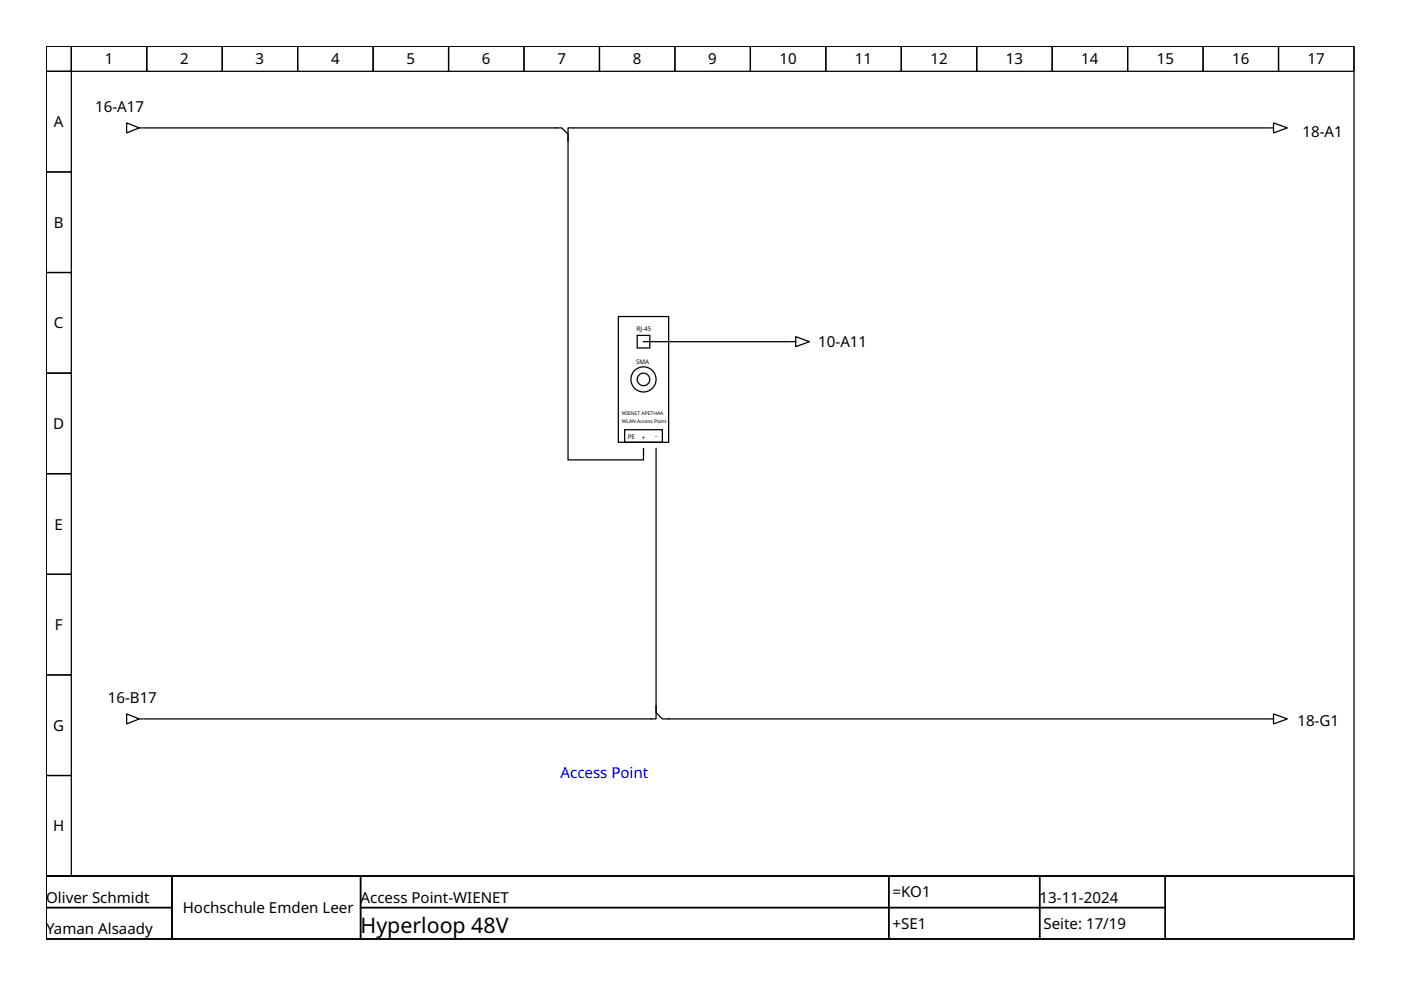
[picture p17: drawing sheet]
<svg xmlns="http://www.w3.org/2000/svg" width="297mm" height="210mm" viewBox="0 0 297 210" stroke-linecap="round" stroke-linejoin="round" font-family="sans-serif">
<defs><g id="words">
<text font-size="4.5" x="76.4" y="197.8">Hyperloop 48V</text>
<g font-size="3.2">
<text x="22.2" y="13.7">1</text>
<text x="38.2" y="13.7">2</text>
<text x="54.2" y="13.7">3</text>
<text x="70.2" y="13.7">4</text>
<text x="86.2" y="13.7">5</text>
<text x="102.2" y="13.7">6</text>
<text x="118.2" y="13.7">7</text>
<text x="134.2" y="13.7">8</text>
<text x="150.2" y="13.7">9</text>
<text x="165.3" y="13.7">10</text>
<text x="181.3" y="13.7">11</text>
<text x="197.3" y="13.7">12</text>
<text x="213.3" y="13.7">13</text>
<text x="229.3" y="13.7">14</text>
<text x="245.2" y="13.7">15</text>
<text x="261.2" y="13.7">16</text>
<text x="277.2" y="13.7">17</text>
<text x="20.2" y="23.7">16-A17</text>
<text x="11.4" y="27">A</text>
<text x="276.1" y="29">18-A1</text>
<text x="11.4" y="48.3">B</text>
<text x="11.4" y="69.6">C</text>
<text x="173.5" y="73.5">10-A11</text>
<text x="11.3" y="91">D</text>
<text x="11.6" y="112.3">E</text>
<text x="11.6" y="133.6">F</text>
<text x="22.9" y="149">16-B17</text>
<text x="11.3" y="155">G</text>
<text x="275.1" y="153.9">18-G1</text>
<text x="11.3" y="176.3">H</text>
<text x="9.8" y="191.4">Oliver Schmidt</text>
<text x="76.4" y="191.4">Access Point-WIENET</text>
<text x="189.3" y="190.3">=KO1</text>
<text x="220.4" y="191.4">13-11-2024</text>
<text x="38.7" y="193.6">Hochschule Emden Leer</text>
<text x="189.3" y="197">+SE1</text>
<text x="221.2" y="197">Seite: 17/19</text>
<text x="9.8" y="198">Yaman Alsaady</text>
</g>
<text font-size="3.2" fill="#00f" x="118.8" y="165">Access Point</text>
<g font-size="1.3">
<text x="134.9" y="70.2">RJ-45</text>
<text x="134.9" y="77.1">SMA</text>
<text x="133.1" y="93.2">PE</text>
<text x="136.1" y="93.3">+</text>
<text x="138.9" y="92.9">-</text>
</g>
<g font-size="1.1">
<text x="131.8" y="87.9">WIENET APETHAA</text>
<text x="131.8" y="89.8">WLAN Access Point</text>
</g>
</g></defs>
<g fill="none" stroke="#000" stroke-width=".27">
<path d="M9.8 9.8h277.3v176h-277.3zM9.8 9.8h5.3v5.3h-5.3zM9.8 15.1h5.3v21.4h-5.3zM15.1 9.8h16v5.3h-16zM31.1 9.8h16v5.3h-16zM47.1 9.8h16v5.3h-16zM63.1 9.8h16v5.3h-16zM79.1 9.8h16v5.3h-16zM95.1 9.8h16v5.3h-16zM111.1 9.8h16v5.3h-16zM127.1 9.8h16v5.3h-16zM143.1 9.8h16v5.3h-16z"/>
<path d="M159.1 9.8h16v5.3h-16zM175.1 9.8h16v5.3h-16zM191.1 9.8h16v5.3h-16zM207.1 9.8h16v5.3h-16zM223.1 9.8h16v5.3h-16zM239.1 9.8h16v5.3h-16zM255.1 9.8h16v5.3h-16zM271.1 9.8h16v5.3h-16zM9.8 36.5h5.3v21.3h-5.3zM26.9 26.1l2.6 1-2.6 1.1zM29.5 27.1h.8M30.6 27.1h88.5l1.3 1.4v1.3"/>
<path d="M120.4 29.8v67.7h16v-2.4M268.9 27.1h-148.5v2.7M269.2 27.1h.8M270 26.1l2.9 1-2.9 1.1zM9.8 57.8h5.3v21.3h-5.3zM9.8 79.1h5.3v21.3h-5.3zM131.1 67.1h10.7v26.7h-10.7zM135.1 71.1h2.7v2.7h-2.7zM136.4 72.4h31.2M167.9 72.4h.8M168.7 71.4l2.9 1-2.9 1.1zM132.4 91.1h8v2.7h-8z"/>
<path d="M139.1 95.1v54.7M9.8 100.4h5.3v21.4h-5.3zM9.8 121.8h5.3v21.3h-5.3zM9.8 143.1h5.3v21.3h-5.3zM26.9 151.4l2.6 1-2.6 1.1zM29.5 152.4h.8M139.1 149.8v1.3l1.3 1.3h128.5M139.1 149.8v2.6h-108.5M269.2 152.4h.8M270 151.4l2.9 1-2.9 1.1zM9.8 164.4h5.3v21.4h-5.3zM9.8 185.8h277.3v13.3h-277.3z"/>
<path d="M9.8 185.8h26.7v6.6h-26.7zM9.8 192.4h26.7v6.7h-26.7zM36.5 185.8h39.9v13.3h-39.9zM76.4 185.8h112v6.6h-112zM76.4 192.4h112v6.7h-112zM188.4 185.8h32v6.6h-32zM188.4 192.4h32v6.7h-32zM220.4 185.8h26.7v6.6h-26.7zM220.4 192.4h26.7v6.7h-26.7zM247.1 185.8h40v13.3h-40z"/>
<circle cx="136.4" cy="80.4" r="2.67"/>
<circle cx="136.4" cy="80.4" r="1.33"/>
</g>
<use href="#words"/>
</svg>
